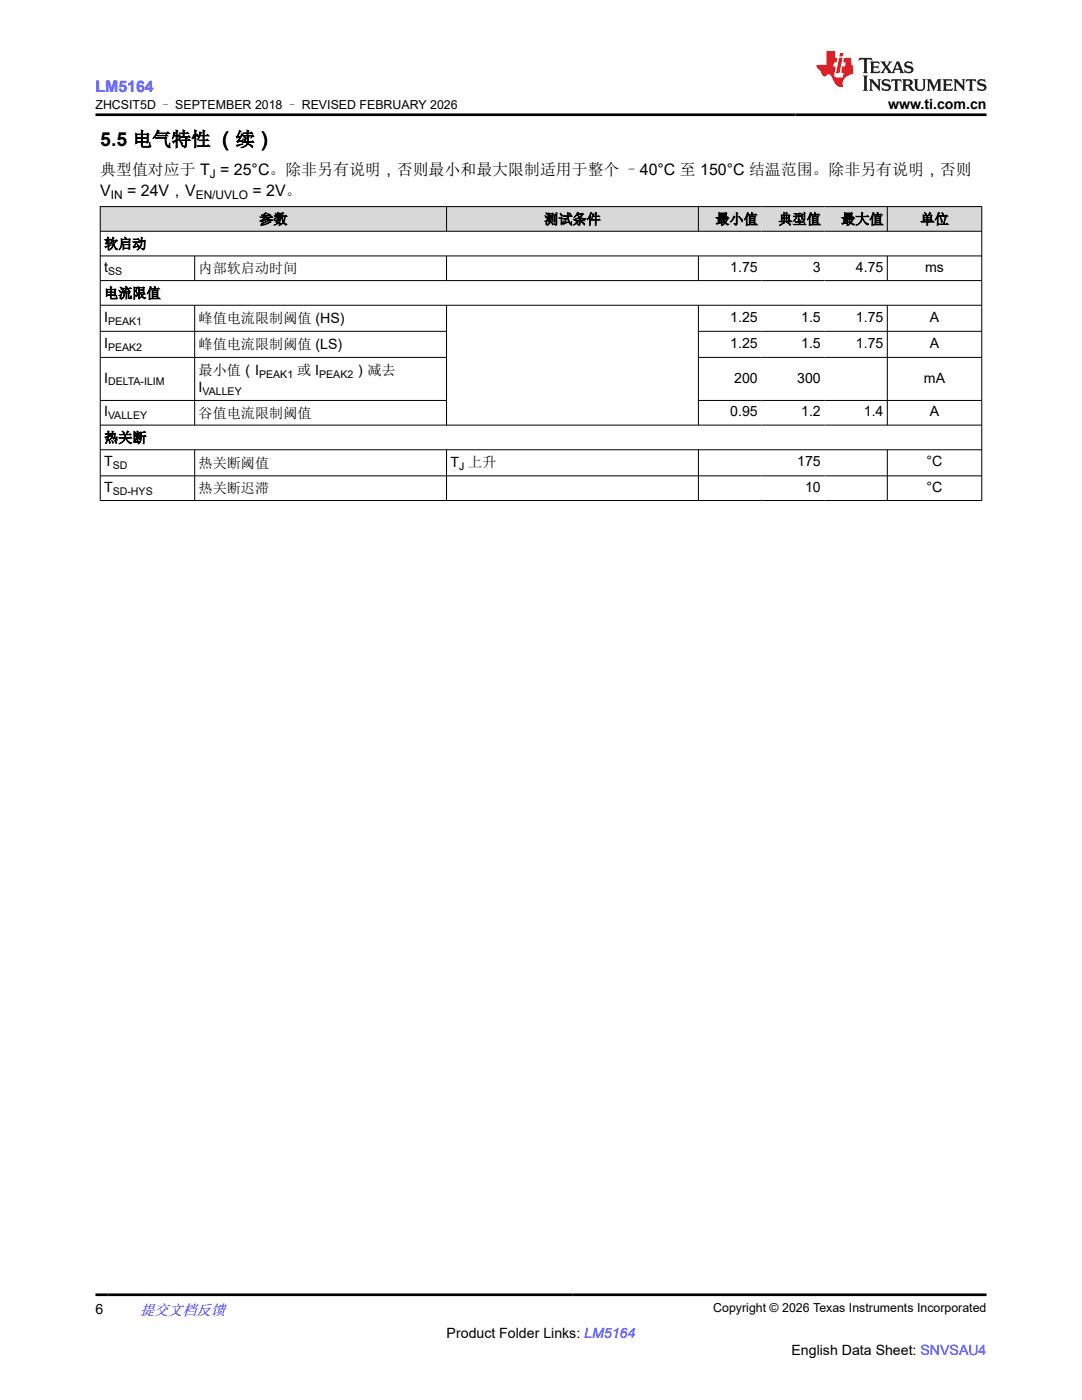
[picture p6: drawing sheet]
<svg xmlns="http://www.w3.org/2000/svg" width="216mm" height="279mm" viewBox="0 0 216 279" stroke-linecap="round" stroke-linejoin="round" font-family="sans-serif">
<defs><g id="words">
<text font-size="3.9" x="20" y="29.1">5.5 电气特性 （续）</text>
<text font-size="3.2" fill="#00f" x="19.1" y="18.3">LM5164</text>
<g font-size="3.2">
<text x="20" y="34.9">典型值对应于 T = 25°C。除非另有说明，否则最小和最大限制适用于整个 –40°C 至 150°C 结温范围。除非另有说明，否则</text>
<text x="20" y="39">V</text>
<text x="25.4" y="39">= 24V，V</text>
<text x="50.4" y="39">= 2V。</text>
</g>
<text font-size="3" fill="#00f" x="27.9" y="262.4">提交文档反馈</text>
<g font-size="2.8">
<text x="177.2" y="21.7">www.ti.com.cn</text>
<text x="51.7" y="44.7">参数</text>
<text x="108.6" y="44.7">测试条件</text>
<text x="142.8" y="44.7">最小值</text>
<text x="155.3" y="44.7">典型值</text>
<text x="167.8" y="44.7">最大值</text>
<text x="183.7" y="44.7">单位</text>
<text x="20.8" y="49.6">软启动</text>
<text x="20.8" y="54.3">t</text>
<text x="20.8" y="59.5">电流限值</text>
<text x="39.6" y="54.6">内部软启动时间</text>
<text x="145.7" y="54.3">1.75</text>
<text x="162.2" y="54.3">3</text>
<text x="170.8" y="54.3">4.75</text>
<text x="184.6" y="54.3">ms</text>
<text x="20.8" y="64.3">I</text>
<text x="39.6" y="64.4">峰值电流限制阈值 (HS)</text>
<text x="145.7" y="64.3">1.25</text>
<text x="159.9" y="64.3">1.5</text>
<text x="170.8" y="64.3">1.75</text>
<text x="185.5" y="64.3">A</text>
<text x="20.8" y="69.5">I</text>
<text x="39.6" y="69.6">峰值电流限制阈值 (LS)</text>
<text x="145.7" y="69.5">1.25</text>
<text x="159.9" y="69.5">1.5</text>
<text x="170.8" y="69.5">1.75</text>
<text x="185.5" y="69.5">A</text>
<text x="20.8" y="76.4">I</text>
<text x="39.6" y="74.8">最小值（I</text>
<text x="59.3" y="74.8">或 I</text>
<text x="70.5" y="74.8">）减去</text>
<text x="146.5" y="76.4">200</text>
<text x="159.1" y="76.4">300</text>
<text x="184.4" y="76.4">mA</text>
<text x="20.8" y="83.1">I</text>
<text x="39.6" y="83.4">谷值电流限制阈值</text>
<text x="39.6" y="78.2">I</text>
<text x="145.7" y="83.1">0.95</text>
<text x="159.9" y="83.1">1.2</text>
<text x="172.4" y="83.1">1.4</text>
<text x="185.5" y="83.1">A</text>
<text x="20.8" y="88.3">热关断</text>
<text x="20.8" y="93.1">T</text>
<text x="39.6" y="93.4">热关断阈值</text>
<text x="89.9" y="93.2">T 上升</text>
<text x="159.1" y="93.1">175</text>
<text x="184.9" y="93.1">°C</text>
<text x="20.8" y="98.2">T</text>
<text x="39.6" y="98.4">热关断迟滞</text>
<text x="160.6" y="98.2">10</text>
<text x="184.9" y="98.2">°C</text>
<text x="19.1" y="262.1">6</text>
<text x="89.1" y="266.9">Product Folder Links: LM5164</text>
<text x="157.9" y="270.3">English Data Sheet: SNVSAU4</text>
</g>
<g font-size="2.5">
<text x="19.1" y="21.8">ZHCSIT5D – SEPTEMBER 2018 – REVISED FEBRUARY 2026</text>
<text x="142.3" y="261.8">Copyright © 2026 Texas Instruments Incorporated</text>
</g>
<g font-size="2.4">
<text x="41.9" y="35.5">J</text>
<text x="22.1" y="39.7">IN</text>
<text x="39.1" y="39.7">EN/UVLO</text>
</g>
<g font-size="2.1">
<text x="21.6" y="54.8">SS</text>
<text x="21.6" y="64.8">PEAK1</text>
<text x="21.6" y="70">PEAK2</text>
<text x="21.6" y="76.9">DELTA-ILIM</text>
<text x="51.7" y="75.4">PEAK1</text>
<text x="63.7" y="75.4">PEAK2</text>
<text x="21.6" y="83.7">VALLEY</text>
<text x="40.4" y="78.8">VALLEY</text>
<text x="22.5" y="93.7">SD</text>
<text x="91.6" y="93.8">J</text>
<text x="22.5" y="98.7">SD-HYS</text>
</g>
</g></defs>
<g fill="#d8d8d8">
<path d="M20 41.2h175.9v5h-175.9z" fill-rule="evenodd"/>
<path d="M20.1 41.3h68.9v4.8h-68.9z" fill-rule="evenodd"/>
<path d="M89.2 41.3h50.1v4.8h-50.1z" fill-rule="evenodd"/>
<path d="M139.4 41.3h12.5v4.8h-12.5z" fill-rule="evenodd"/>
<path d="M151.9 41.3h12.6v4.8h-12.6z" fill-rule="evenodd"/>
<path d="M164.5 41.3h12.5v4.8h-12.5z" fill-rule="evenodd"/>
<path d="M177.1 41.3h18.7v4.8h-18.7z" fill-rule="evenodd"/>
</g>
<g fill="none" stroke="#000" stroke-width=".2">
<path d="M19.9 41.2h176.1M19.9 46.2h176.1M19.9 51.1h176.1M19.9 56h176.1M20 41.2v58.7M38.8 51.1v5M89.1 41.2v5M89.1 51.1v5M139.4 41.2v5M139.4 51.1v5M177.1 41.2v5M177.1 51.1v5"/>
<path d="M195.9 41.2v58.7M19.9 60.9h176.1M19.9 66.1h69.3M19.9 71.3h69.3M19.9 79.9h69.3M38.8 60.9v24M89.1 60.9v24M139.4 60.9v24M139.4 66.1h56.6M139.4 71.3h56.6M139.4 79.9h56.6M177.1 60.9v24"/>
<path d="M19.9 84.8h176.1M19.9 89.8h176.1M19.9 95h176.1M19.9 99.9h176.1M38.8 89.8v10.1M89.1 89.8v10.1M139.4 89.8v10.1M177.1 89.8v10.1"/>
</g>
<path d="M171.5 11.6l-.2 .5 .5-.2h.6v.1v2.2l-.2 .4h1l-.2-.4v-2.2v-.1h.5l.6 .2-.2-.5zM173.6 12.3l.2 .4v1.5l-.2 .4h1.9l.1-.6a1.08 1.08 0 0 1-1.3 .2v-.7h.6l.4 .2v-.7l-.4 .2h-.6v-.5l.2-.2a1 1 0 0 1 1 .3l-.1-.5zM175.7 12.3l.9 1.1-1 1.2h.9l-.2-.2 .5-.8 .4 .8-.2 .2h1.6l-.2-.2 .2-.5h.9l.1 .5-.1 .2h.9l-.2-.3-.8-2h-.5l-.9 2.2-.9-1.1 .9-1.1h-.8l.2 .2-.4 .6-.4-.6 .2-.2zM179 12.7l.4 1h-.7zM180.7 12.4a.65 .65 0 0 0-.2 .7 .65 .65 0 0 0 .6 .5l.6 .1 .1 .3a.79 .79 0 0 1-.7 .4 .79 .79 0 0 1-.7-.5l.1 .7 .2-.1a.93 .93 0 0 0 1.1 .1 .93 .93 0 0 0 .4-1 1.46 1.46 0 0 0-1.2-.6l-.1-.3a1.09 1.09 0 0 1 1.2 .2l-.2-.6-.1 .1-.5-.2zM172.2 15.1l.2 .4v2.2l-.2 .4h1l-.2-.4v-2.2l.2-.4zM173.4 15.8l.2 .4v1.5l-.2 .4h.8l-.3-.4 .1-1.3 1.6 1.8v-2l.2-.4h-.7l.1 .2 .1 1.1-1.2-1.3zM176.2 15.9a.65 .65 0 0 0-.2 .8 .65 .65 0 0 0 .6 .4l.6 .2 .1 .2a.79 .79 0 0 1-.7 .4 .79 .79 0 0 1-.7-.5l.1 .7 .2-.1a.93 .93 0 0 0 1.1 .1 .93 .93 0 0 0 .4-.9 1.46 1.46 0 0 0-1.2-.6l-.1-.4a1.09 1.09 0 0 1 1.2 .2l-.1-.6-.2 .1-.5-.1zM177.9 15.8l-.1 .6a.63 .63 0 0 1 .8-.3v1.6l-.3 .4h1l-.2-.4v-1.6a.66 .66 0 0 1 .8 .3l-.1-.6zM180 15.8l.2 .4v1.5l-.2 .4h1l-.2-.2-.1-.7h.5l.1 .2a.79 .79 0 0 0 1.2 .6l-1-.9a.61 .61 0 0 0 .6-.6 .61 .61 0 0 0-.5-.7zM180.8 16.1h.1a.47 .47 0 0 1 .5 .1 .47 .47 0 0 1 .1 .5l-.1 .1-.7 .1zM182.3 15.8l.2 .2a2.27 2.27 0 0 0 .4 2 1.04 1.04 0 0 0 1.7-.7v-1.3l.2-.2h-.8l.2 .4v1.1a.6 .6 0 0 1-.6 .6 .6 .6 0 0 1-.6-.6v-1.1l.3-.4zM184.9 15.8l.2 .4v1.5l-.2 .4h.8l-.3-.4v-1.4l.9 1.9 .9-1.9v1.4l-.3 .4h1l-.2-.4v-1.5l.2-.4h-.8l-.7 1.5-.6-1.5zM188.1 15.8l.2 .4v1.5l-.2 .4h1.9l.1-.6a1.09 1.09 0 0 1-1.3 .2v-.7h.6l.4 .2v-.6l-.4 .2h-.6v-.6l.2-.1a1.01 1.01 0 0 1 1 .3l-.1-.6zM190.2 15.8l.3 .4v1.5l-.3 .4h.8l-.2-.4v-1.3l1.6 1.8v-2l.2-.4h-.7l.2 .2v1.1l-1.2-1.3zM192.8 15.8l-.1 .6a.63 .63 0 0 1 .8-.3v1.6l-.3 .4h1l-.2-.4v-1.6a.66 .66 0 0 1 .8 .3l-.1-.6zM195.2 15.9a.65 .65 0 0 0-.2 .8 .65 .65 0 0 0 .6 .4l.6 .2 .2 .2a.79 .79 0 0 1-.7 .4 .79 .79 0 0 1-.7-.5l.1 .7 .2-.1a.93 .93 0 0 0 1 .1 .93 .93 0 0 0 .5-.9 1.46 1.46 0 0 0-1.3-.6v-.4a1.09 1.09 0 0 1 1.2 .2l-.2-.6-.2 .1-.5-.1z" fill="#231f20"/>
<path d="M164.9 10.2v2.8h-2l.1 .3 .8 1a.95 .95 0 0 0 1 .9 .59 .59 0 0 1 .5-.4 .59 .59 0 0 1 .5 .4l.4 .7a1.59 1.59 0 0 0 2.1 1.4 1.61 1.61 0 0 1 1-2.3l1-.3-.1-1.5a1.59 1.59 0 0 1-.3-1.7h-1.5l-.2 .9h.6l-.2 .9h-.5l-.2 1v.2l.4 .1-.1 .9h-.7a.73 .73 0 0 1-1-.7l.3-1.5h-.5l.1-.9h.5l.2-.9h-.5v-1.3zM167.4 11.5l-.6 3.1h.7l.6-3.1zM167.6 10.6l-.1 .6h.7l.1-.6z" fill="#ed1c24"/>
<path d="M19.1 22.9h177.8M19.1 258.4h177.8" fill="none" stroke="#000" stroke-width=".53"/>
<use href="#words"/>
</svg>
